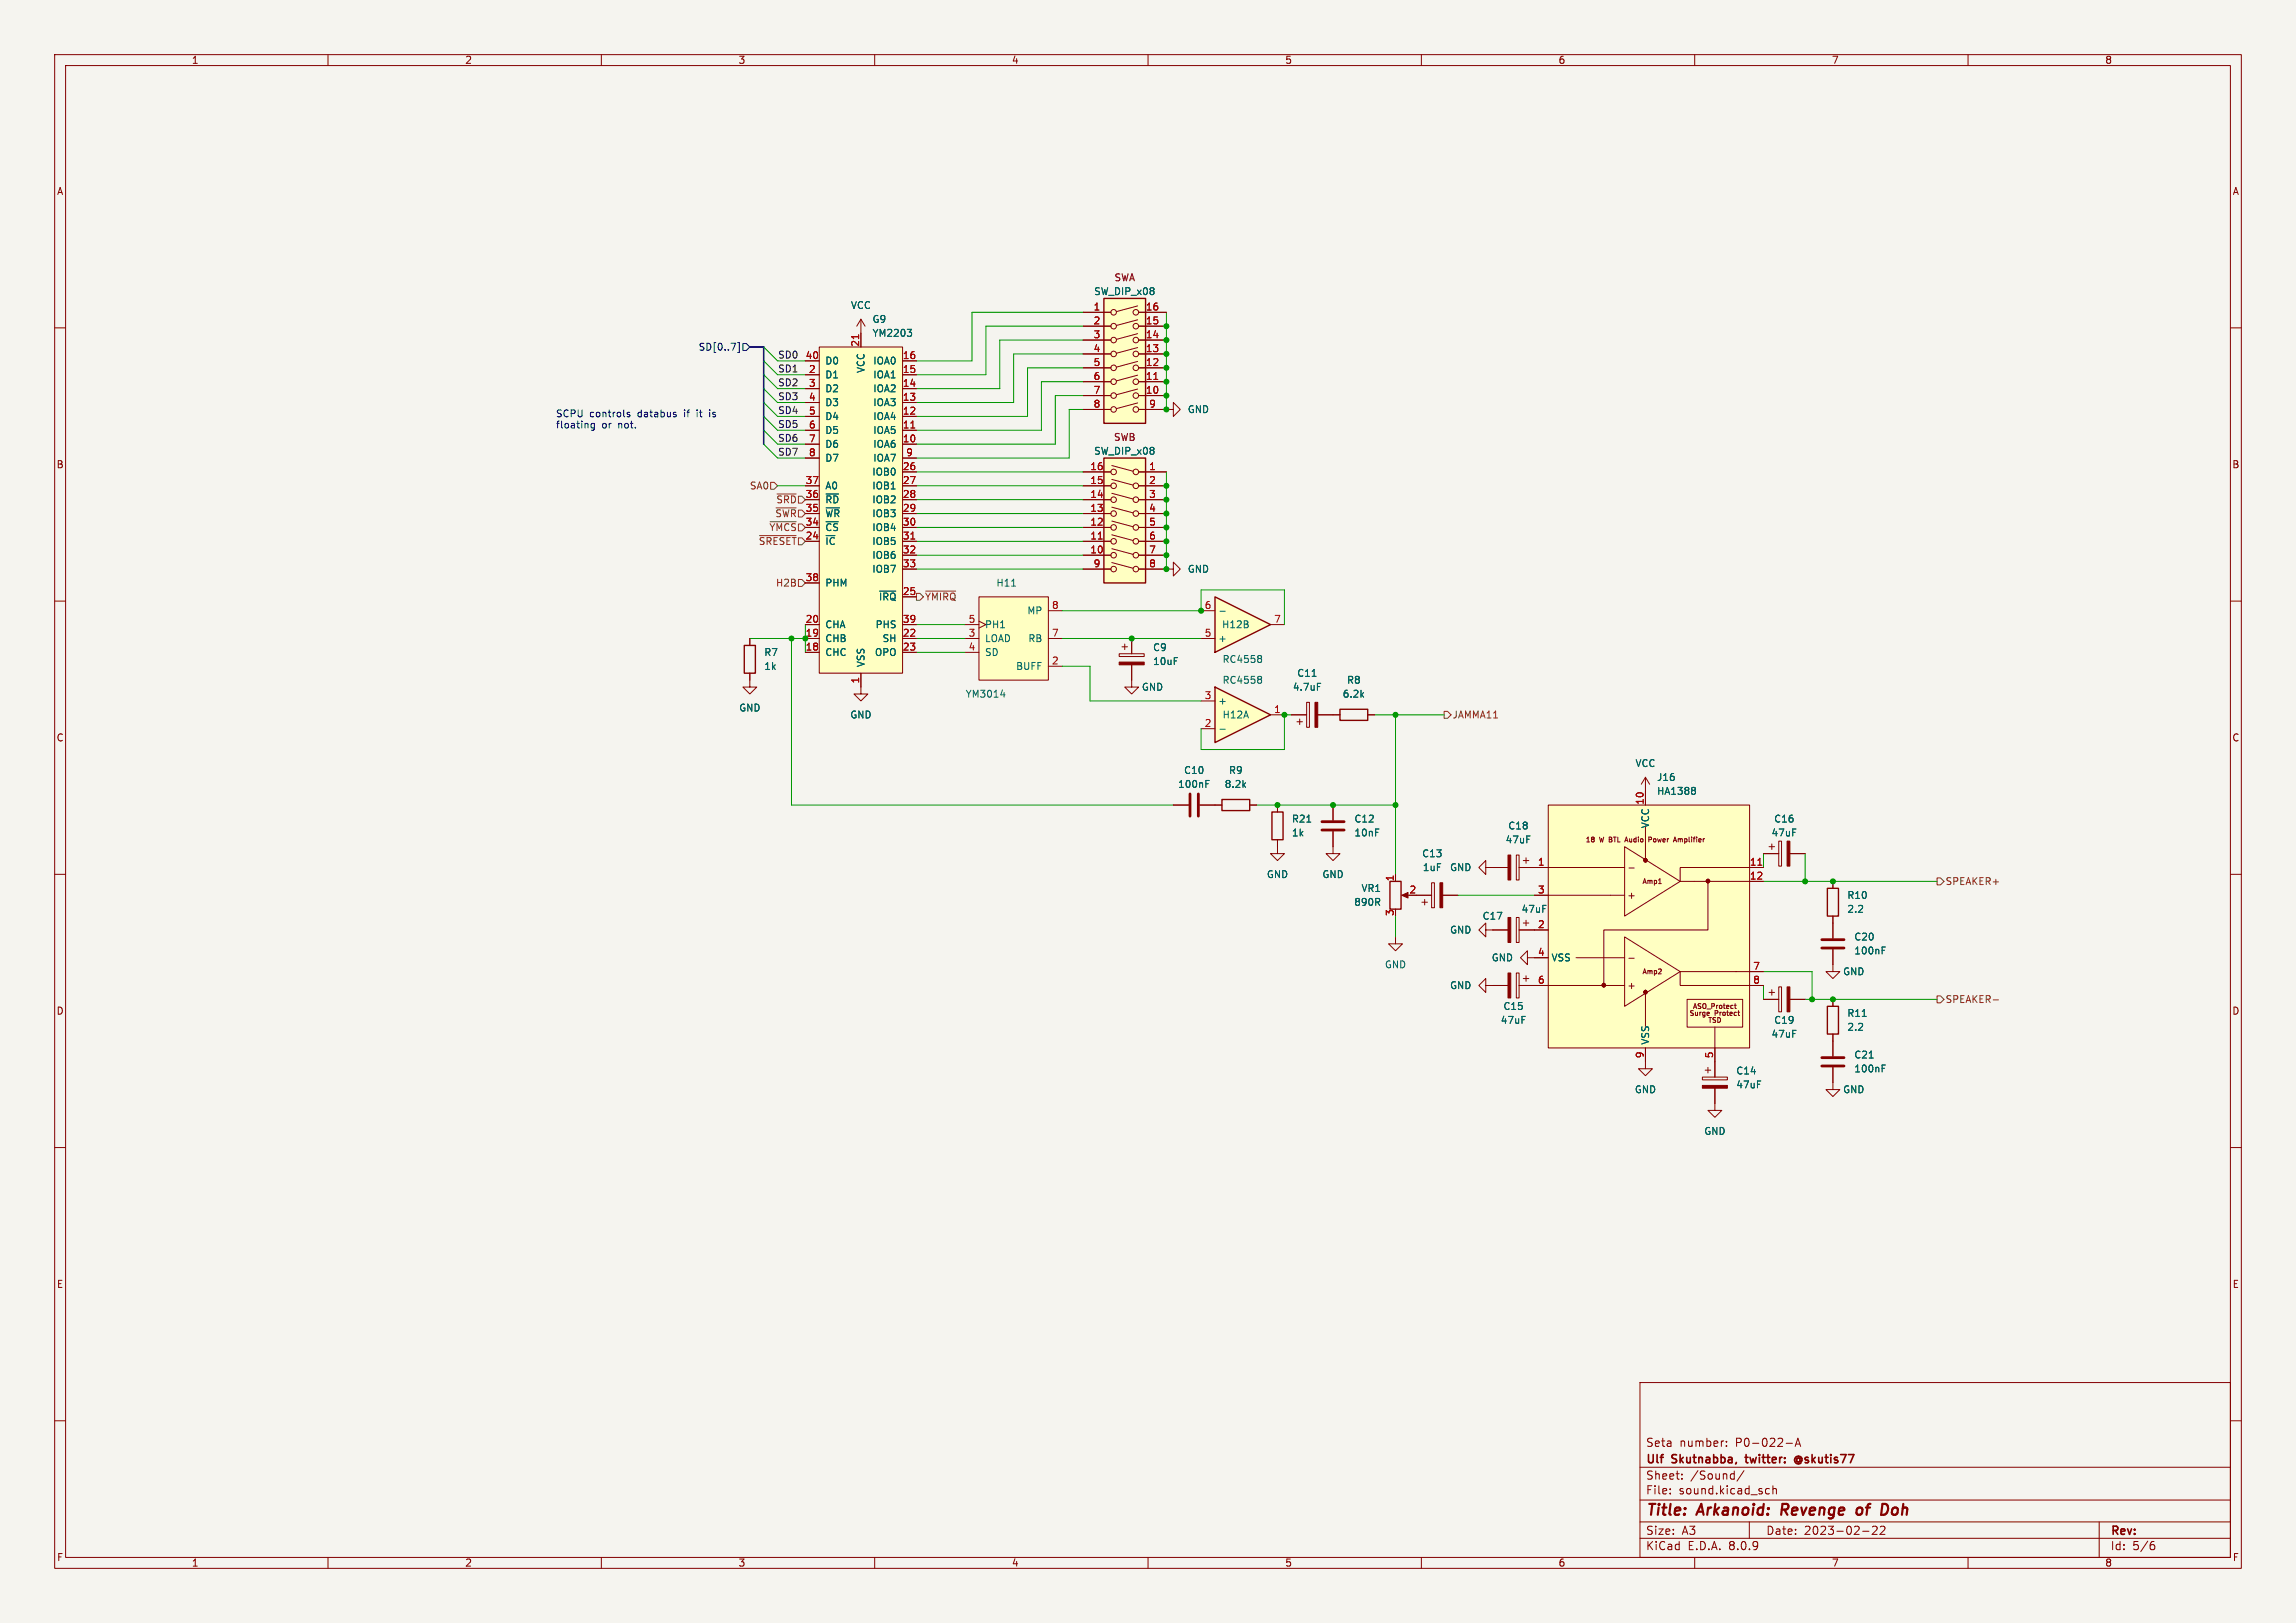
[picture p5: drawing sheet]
<svg xmlns="http://www.w3.org/2000/svg" width="420mm" height="297mm" viewBox="0 0 420 297" stroke-linecap="round" stroke-linejoin="round" font-family="sans-serif">
<defs><g id="words">
<g font-size="4.2" fill="#840000">
<text x="299.7" y="158.6">.</text>
<text x="292.1" y="181.5">.</text>
<text x="299.7" y="182.7">.</text>
</g>
<g font-size="2.8" fill="#840000">
<text x="301" y="277.9">Title:</text>
<text x="310.6" y="277.9">Arkanoid:</text>
<text x="326.7" y="277.9">Revenge</text>
<text x="341.3" y="277.9">of</text>
<text x="346.6" y="277.9">Doh</text>
</g>
<g font-size="2.1" fill="#840000">
<text x="301" y="268.2">Ulf</text>
<text x="301" y="265">Seta</text>
<text x="305.9" y="268.2">Skutnabba,</text>
<text x="307.2" y="265">number:</text>
<text x="317.5" y="265">P0-022-A</text>
<text x="320" y="268.2">twitter:</text>
<text x="329.6" y="268.2">@skutis77</text>
<text x="301" y="273.7">File:</text>
<text x="301" y="271">Sheet:</text>
<text x="307.1" y="273.7">sound.kicad_sch</text>
<text x="309.2" y="271">/Sound/</text>
<text x="301" y="281.1">Size:</text>
<text x="307.6" y="281.1">A3</text>
<text x="323" y="281.1">Date:</text>
<text x="330" y="281.1">2023-02-22</text>
<text x="386" y="281.3">Rev:</text>
<text x="301" y="283.9">KiCad</text>
<text x="308.7" y="283.9">E.D.A.</text>
<text x="316.3" y="283.9">8.0.9</text>
<text x="386" y="283.9">Id:</text>
<text x="390.1" y="283.9">5/6</text>
</g>
<g font-size="1.8" fill="#840000">
<text x="35" y="11.9">1</text>
<text x="85" y="11.9">2</text>
<text x="135" y="11.9">3</text>
<text x="185" y="11.9">4</text>
<text x="235" y="11.9">5</text>
<text x="285" y="11.9">6</text>
<text x="335" y="11.9">7</text>
<text x="385" y="11.9">8</text>
<text x="10.3" y="35.9">A</text>
<text x="408.3" y="35.9">A</text>
<text x="10.3" y="85.9">B</text>
<text x="408.2" y="85.9">B</text>
<text x="10.3" y="135.9">C</text>
<text x="408.2" y="135.9">C</text>
<text x="297.6" y="164.7">+</text>
<text x="10.3" y="185.9">D</text>
<text x="297.6" y="181.2">+</text>
<text x="408.2" y="185.9">D</text>
<text x="10.3" y="235.9">E</text>
<text x="408.3" y="235.9">E</text>
<text x="10.3" y="285.9">F</text>
<text x="35" y="286.9">1</text>
<text x="85" y="286.9">2</text>
<text x="135" y="286.9">3</text>
<text x="185" y="286.9">4</text>
<text x="235" y="286.9">5</text>
<text x="285" y="286.9">6</text>
<text x="335" y="286.9">7</text>
<text x="385" y="286.9">8</text>
<text x="408.3" y="285.9">F</text>
</g>
<g font-size="1.8" fill="#840084">
<text x="203.8" y="51.7">SWA</text>
<text x="203.7" y="80.9">SWB</text>
</g>
<g font-size="1.8" fill="#006464">
<text x="155.6" y="56.7">VCC</text>
<text x="159.5" y="59.3">G9</text>
<text x="200" y="54.2">SW_DIP_x08</text>
<text x="159.5" y="61.8">YM2203</text>
<text x="150.9" y="69.4">D1</text>
<text x="150.9" y="72">D2</text>
<text x="150.9" y="66.9">D0</text>
<text x="158.3" y="68.3" transform="rotate(-90 158.3 68.3)">VCC</text>
<text x="159.6" y="72">IOA2</text>
<text x="159.6" y="69.4">IOA1</text>
<text x="159.6" y="66.9">IOA0</text>
<text x="150.9" y="74.5">D3</text>
<text x="150.9" y="77.1">D4</text>
<text x="159.6" y="77.1">IOA4</text>
<text x="159.6" y="74.5">IOA3</text>
<text x="217.2" y="75.8">GND</text>
<text x="150.9" y="79.6">D5</text>
<text x="150.9" y="82.1">D6</text>
<text x="159.6" y="82.1">IOA6</text>
<text x="159.6" y="79.6">IOA5</text>
<text x="200" y="83.4">SW_DIP_x08</text>
<text x="150.9" y="89.8">A0</text>
<text x="150.9" y="84.7">D7</text>
<text x="159.5" y="87.2">IOB0</text>
<text x="159.5" y="89.8">IOB1</text>
<text x="159.6" y="84.7">IOA7</text>
<text x="150.9" y="94.8">~{WR}</text>
<text x="150.9" y="92.3">~{RD}</text>
<text x="159.5" y="92.3">IOB2</text>
<text x="159.5" y="94.8">IOB3</text>
<text x="150.9" y="99.9">~{IC}</text>
<text x="150.9" y="97.4">~{CS}</text>
<text x="159.5" y="97.4">IOB4</text>
<text x="159.5" y="99.9">IOB5</text>
<text x="150.9" y="107.5">PHM</text>
<text x="159.5" y="102.5">IOB6</text>
<text x="159.5" y="105">IOB7</text>
<text x="182.2" y="107.5">H11</text>
<text x="217.2" y="105">GND</text>
<text x="160.7" y="110.1">~{IRQ}</text>
<text x="187.8" y="112.6">MP</text>
<text x="150.9" y="117.7">CHB</text>
<text x="150.9" y="115.2">CHA</text>
<text x="160.1" y="115.2">PHS</text>
<text x="161.3" y="117.7">SH</text>
<text x="180.1" y="117.7">LOAD</text>
<text x="180.1" y="115.2">PH1</text>
<text x="188" y="117.7">RB</text>
<text x="210.8" y="119.4">C9</text>
<text x="222.8" y="117.7">+</text>
<text x="223.4" y="115.2">H12B</text>
<text x="139.7" y="120.2">R7</text>
<text x="139.7" y="122.8">1k</text>
<text x="150.9" y="120.2">CHC</text>
<text x="158.3" y="122.2" transform="rotate(-90 158.3 122.2)">VSS</text>
<text x="159.9" y="120.2">OPO</text>
<text x="180.1" y="120.2">SD</text>
<text x="185.8" y="122.8">BUFF</text>
<text x="210.8" y="121.9">10uF</text>
<text x="223.5" y="125.3">RC4558</text>
<text x="223.5" y="121.5">RC4558</text>
<text x="237.2" y="124.1">C11</text>
<text x="246.3" y="125.3">R8</text>
<text x="135.1" y="130.4">GND</text>
<text x="155.4" y="131.7">GND</text>
<text x="176.5" y="127.9">YM3014</text>
<text x="208.8" y="126.6">GND</text>
<text x="222.8" y="129.1">+</text>
<text x="223.5" y="131.7">H12A</text>
<text x="236.4" y="126.6">4.7uF</text>
<text x="245.5" y="127.9">6.2k</text>
<text x="216.5" y="141.8">C10</text>
<text x="224.7" y="141.8">R9</text>
<text x="299.1" y="140.6">VCC</text>
<text x="303" y="143.1">J16</text>
<text x="215.4" y="144.4">100nF</text>
<text x="223.9" y="144.4">8.2k</text>
<text x="303" y="145.6">HA1388</text>
<text x="236.2" y="150.7">R21</text>
<text x="236.2" y="153.3">1k</text>
<text x="247.7" y="150.7">C12</text>
<text x="247.7" y="153.3">10nF</text>
<text x="275.3" y="154.5">47uF</text>
<text x="275.8" y="152">C18</text>
<text x="301.9" y="151.7" transform="rotate(-90 301.9 151.7)">VCC</text>
<text x="324" y="153.3">47uF</text>
<text x="324.4" y="150.7">C16</text>
<text x="231.6" y="160.9">GND</text>
<text x="241.8" y="160.9">GND</text>
<text x="260.1" y="157.1">C13</text>
<text x="260.2" y="159.6">1uF</text>
<text x="265.2" y="159.6">GND</text>
<text x="247.6" y="166">890R</text>
<text x="248.9" y="163.4">VR1</text>
<text x="278.2" y="167.2">47uF</text>
<text x="337.8" y="164.7">R10</text>
<text x="337.8" y="167.2">2.2</text>
<text x="265.2" y="171">GND</text>
<text x="271.1" y="168.5">C17</text>
<text x="339.1" y="172.3">C20</text>
<text x="253.2" y="177.4">GND</text>
<text x="272.8" y="176.1">GND</text>
<text x="283.7" y="176.1">VSS</text>
<text x="337.1" y="178.7">GND</text>
<text x="339.1" y="174.9">100nF</text>
<text x="265.2" y="181.2">GND</text>
<text x="274.9" y="185">C15</text>
<text x="274.4" y="187.6">47uF</text>
<text x="301.9" y="191.3" transform="rotate(-90 301.9 191.3)">VSS</text>
<text x="324" y="190.1">47uF</text>
<text x="324.4" y="187.6">C19</text>
<text x="337.8" y="186.3">R11</text>
<text x="337.8" y="188.8">2.2</text>
<text x="317.5" y="196.8">C14</text>
<text x="339.1" y="196.4">100nF</text>
<text x="339.1" y="193.9">C21</text>
<text x="299" y="200.3">GND</text>
<text x="317.5" y="199.4">47uF</text>
<text x="337.1" y="200.3">GND</text>
<text x="311.7" y="207.9">GND</text>
</g>
<g font-size="1.8" fill="#a90000">
<text x="200" y="56.9">1</text>
<text x="200" y="59.4">2</text>
<text x="209.5" y="59.4">15</text>
<text x="209.5" y="56.9">16</text>
<text x="147.3" y="65.8">40</text>
<text x="157.2" y="63.5" transform="rotate(-90 157.2 63.5)">21</text>
<text x="165.1" y="65.8">16</text>
<text x="200" y="62">3</text>
<text x="200" y="64.5">4</text>
<text x="209.5" y="64.5">13</text>
<text x="209.5" y="62">14</text>
<text x="147.9" y="68.3">2</text>
<text x="147.9" y="70.9">3</text>
<text x="165.1" y="70.9">14</text>
<text x="165.1" y="68.3">15</text>
<text x="200" y="67.1">5</text>
<text x="200" y="69.6">6</text>
<text x="209.5" y="69.6">11</text>
<text x="209.5" y="67.1">12</text>
<text x="147.9" y="73.4">4</text>
<text x="147.9" y="75.9">5</text>
<text x="165.1" y="75.9">12</text>
<text x="165.1" y="73.4">13</text>
<text x="200" y="72.1">7</text>
<text x="200" y="74.7">8</text>
<text x="209.5" y="72.1">10</text>
<text x="210.1" y="74.7">9</text>
<text x="147.9" y="78.5">6</text>
<text x="147.9" y="81">7</text>
<text x="147.9" y="83.6">8</text>
<text x="165.1" y="81">10</text>
<text x="165.1" y="78.5">11</text>
<text x="165.7" y="83.6">9</text>
<text x="147.3" y="88.6">37</text>
<text x="165.1" y="86.1">26</text>
<text x="165.1" y="88.6">27</text>
<text x="199.3" y="88.6">15</text>
<text x="199.3" y="86.1">16</text>
<text x="210.1" y="86.1">1</text>
<text x="210.1" y="88.6">2</text>
<text x="147.3" y="93.7">35</text>
<text x="147.3" y="91.2">36</text>
<text x="165.1" y="91.2">28</text>
<text x="165.1" y="93.7">29</text>
<text x="199.3" y="93.7">13</text>
<text x="199.3" y="91.2">14</text>
<text x="210.1" y="91.2">3</text>
<text x="210.1" y="93.7">4</text>
<text x="147.3" y="98.8">24</text>
<text x="147.3" y="96.3">34</text>
<text x="165.1" y="96.3">30</text>
<text x="165.1" y="98.8">31</text>
<text x="165.1" y="101.3">32</text>
<text x="199.3" y="101.3">10</text>
<text x="199.3" y="98.8">11</text>
<text x="199.3" y="96.3">12</text>
<text x="210.1" y="96.3">5</text>
<text x="210.1" y="98.8">6</text>
<text x="210.1" y="101.3">7</text>
<text x="147.3" y="106.4">38</text>
<text x="165.1" y="103.9">33</text>
<text x="200" y="103.9">9</text>
<text x="210.1" y="103.9">8</text>
<text x="165.1" y="109">25</text>
<text x="192.3" y="111.5">8</text>
<text x="220.3" y="111.5">6</text>
<text x="147.3" y="119.1">18</text>
<text x="147.3" y="116.6">19</text>
<text x="147.3" y="114">20</text>
<text x="165.1" y="116.6">22</text>
<text x="165.1" y="119.1">23</text>
<text x="165.1" y="114">39</text>
<text x="177.1" y="116.6">3</text>
<text x="177.1" y="119.1">4</text>
<text x="177.1" y="114">5</text>
<text x="192.3" y="116.6">7</text>
<text x="220.3" y="116.6">5</text>
<text x="233" y="114">7</text>
<text x="157.2" y="125.2" transform="rotate(-90 157.2 125.2)">1</text>
<text x="192.3" y="121.7">2</text>
<text x="220.3" y="128">3</text>
<text x="233" y="130.6">1</text>
<text x="220.3" y="133.1">2</text>
<text x="300.7" y="147.4" transform="rotate(-90 300.7 147.4)">10</text>
<text x="255" y="161.4" transform="rotate(-90 255 161.4)">1</text>
<text x="281.2" y="158.5">1</text>
<text x="320" y="158.5">11</text>
<text x="320" y="161">12</text>
<text x="255" y="167.7" transform="rotate(-90 255 167.7)">3</text>
<text x="257.7" y="163.6">2</text>
<text x="281.2" y="163.6">3</text>
<text x="281.2" y="169.9">2</text>
<text x="281.2" y="175">4</text>
<text x="320.6" y="177.5">7</text>
<text x="281.2" y="180.1">6</text>
<text x="320.6" y="180.1">8</text>
<text x="300.7" y="193.7" transform="rotate(-90 300.7 193.7)">9</text>
<text x="313.4" y="193.7" transform="rotate(-90 313.4 193.7)">5</text>
</g>
<text font-size="1.8" fill="#000084" x="127.7" y="64.4">SD[0..7]</text>
<g font-size="1.8" fill="#0f0f0f">
<text x="142.2" y="65.7">SD0</text>
<text x="142.2" y="68.2">SD1</text>
<text x="142.2" y="70.8">SD2</text>
<text x="142.2" y="73.3">SD3</text>
<text x="142.2" y="75.9">SD4</text>
<text x="142.2" y="80.9">SD6</text>
<text x="142.2" y="78.4">SD5</text>
<text x="142.2" y="83.5">SD7</text>
</g>
<g font-size="1.8" fill="#0000c2">
<text x="101.6" y="76.4">SCPU</text>
<text x="107.9" y="76.4">controls</text>
<text x="116.8" y="76.4">databus</text>
<text x="125.4" y="76.4">if</text>
<text x="127.9" y="76.4">it</text>
<text x="130.4" y="76.4">is</text>
<text x="101.6" y="78.5">floating</text>
<text x="110.1" y="78.5">or</text>
<text x="113.2" y="78.5">not.</text>
</g>
<g font-size="1.8" fill="#725600">
<text x="137.1" y="89.8">SA0</text>
<text x="141.7" y="94.8">~{SWR}</text>
<text x="141.9" y="92.3">~{SRD}</text>
<text x="138.7" y="99.9">~{SRESET}</text>
<text x="140.6" y="97.4">~{YMCS}</text>
<text x="141.8" y="107.5">H2B</text>
<text x="169.1" y="110.1">~{YMIRQ}</text>
<text x="265.6" y="131.7">JAMMA11</text>
<text x="355.8" y="162.2">SPEAKER+</text>
<text x="355.8" y="183.7">SPEAKER-</text>
</g>
<g font-size="1.2" fill="#840000">
<text x="290" y="154.3">18</text>
<text x="292.5" y="154.3">W BTL Audio</text>
<text x="301.9" y="154.3">Power</text>
<text x="306.7" y="154.3">Amplifier</text>
<text x="300.4" y="161.9">Amp1</text>
<text x="300.4" y="178.4">Amp2</text>
<text x="309.6" y="184.8">ASO_Protect</text>
<text x="309" y="186">Surge</text>
<text x="312.4" y="187.3">TSD</text>
<text x="313.6" y="186">Protect</text>
</g>
</g></defs>
<path d="M0 0h420v297h-420z" fill="#f5f4ef" stroke="#f5f4ef" stroke-width=".18"/>
<g fill="none" stroke="#840000" stroke-width=".18">
<path d="M10 10h400v277h-400zM12 12h396v273h-396zM60 10v2M110 10v2M160 10v2M210 10v2M260 10v2M310 10v2M360 10v2M10 60h2M408 60h2M10 110h2"/>
<path d="M408 110h2M236.2 130.8h2.8M237.2 132.1h1.1M237.7 131.6v1M239 128.5h.5v4.6h-.5zM241 130.8h2.8M10 160h2M214.6 147.3h2.8M219.5 147.3h4M228.6 147.3h1.3M408 160h2M271.8 170.2v-1.3l-1.3 1.3 1.3 1.3v-1.3h4"/>
<path d="M277.4 167.9h.5v4.6h-.5zM277.4 178.1h.5v4.5h-.5zM277.9 170.2h2.8M278.6 168.9h1.1M278.6 179.1h1.1M279.1 168.4v1M279.1 178.6v1M279.4 175.3v-1.3l-1.3 1.3 1.3 1.2v-1.2h1.3M271.8 180.3v-1.2l-1.3 1.2 1.3 1.3v-1.3h4M277.9 180.3h2.8M10 210h2M408 210h2"/>
<path d="M300 253h108v32h-108zM10 260h2M300 278.5h108M300 274.5h108M300 268.5h108M305.5 273.2v.2M305.5 272.5v.1M307.7 270.5v.2M307.7 269.8v.1M315.8 264.5v.2M315.8 263.8v.1M317.1 269.7l.1 .1"/>
<path d="M317.2 269.2v1.5M317.2 270.6l-.1 .1M319 269.1l-1.3 1.9M320 278.5v3M323.1 273.3h.6M323.1 272.5h.6M324.3 272.5l.2-.1 .4 .1v.9M324.3 271.9v1.5M326.7 264.1h1.2M328.4 264.7l.5-1.5 .5 1.5M328.5 264.3h.7M342.5 279.4l.6-.1 .2 .1 .1 .3-1 1.1h1"/>
<path d="M343.9 279.4l.6-.1 .2 .1 .1 .3-.9 1.1h.9M384 278.5v6.5M408 260h2M60 285v2M110 285v2M160 285v2M210 285v2M260 285v2M300 281.5h108M310 285v2M340.7 280.2h1.2M360 285v2"/>
<path d="M393.6 282.7h.4l.2 .2-.1 .5-.5 .2M394 282.1l-.4 .1"/>
</g>
<path d="M326.1 275.2l-.3 2M340.6 276.1a.57 .57 0 0 0-1 .2v.7a.57 .57 0 0 0 1-.2M345.3 275.5a1.38 1.38 0 0 1-.1 1.2" fill="none" stroke="#840000" stroke-width=".4"/>
<path d="M319.2 266.7h.6M329.2 266.9a.36 .36 0 0 0-.5 0 .36 .36 0 0 0 0 .5 .36 .36 0 0 0 .5 .1M329.3 266.5a.71 .71 0 0 0-1 .7 .71 .71 0 0 0 1 .6" fill="none" stroke="#840000" stroke-width=".3"/>
<g fill="#840000" stroke="#840000" stroke-width=".18">
<path d="M240.5 128.5h.5v4.6h-.5z"/>
<path d="M275.8 167.9h.6v4.6h-.6z"/>
<path d="M275.8 178.1h.6v4.5h-.6z"/>
</g>
<path d="M240 123.8h.7M241 125h.6M220.6 143.4h.4M220.6 142.8h.6" fill="none" stroke="#006464" stroke-width=".18"/>
<path d="M217.7 145.3v4.1M219.2 145.3v4.1" fill="none" stroke="#840000" stroke-width=".51"/>
<path d="M223.5 146.3h5.1v2h-5.1z" fill="none" stroke="#840000" stroke-width=".25"/>
<path d="M222.2 125.7l10.2 5.1-10.2 5.1z" fill="#ffffc2"/>
<path d="M222.2 125.7l10.2 5.1-10.2 5.1zM245.1 129.8h5.1v2h-5.1zM232.7 148.6h2v5.1h-2zM254.3 161.3h2v5.1h-2z" fill="none" stroke="#840000" stroke-width=".25"/>
<g fill="none" stroke="#840000" stroke-width=".18">
<path d="M219.7 133.4h2.5M219.7 128.3h2.5M232.4 130.8h2.5M243.8 130.8h1.3M250.2 130.8h1.3M233.7 153.7v2.5h1.2l-1.2 1.3-1.3-1.3h1.3M233.7 147.3v1.3M243.8 152.1v4.1h1.3l-1.3 1.3-1.2-1.3h1.2M243.8 147.3v2.8M271.8 158.8v-1.3l-1.3 1.3 1.3 1.2v-1.2h1.2M255.3 171.5v1.2h1.2l-1.2 1.3-1.3-1.3h1.3M255.3 160v1.3"/>
<path d="M256.8 163.8h1M322.6 182.9h2.8M323.6 181.6h1M324.1 181.1v1M325.4 180.6h.5v4.6h-.5zM327.4 182.9h2.8"/>
</g>
<path d="M223.2 133.4h.9M230.5 123.8l.3 .2-.3 .3 .3 .3v.2l-.3 .2M239.1 150.4h.7" fill="none" stroke="#006464" stroke-width=".18"/>
<path d="M241.8 151.9h4.1M241.8 150.4h4.1" fill="none" stroke="#840000" stroke-width=".51"/>
<g fill="#840000" stroke="#840000" stroke-width=".18">
<path d="M326.9 180.6h.5v4.6h-.5z"/>
<path d="M256.4 163.8l1.2-.5v1z"/>
</g>
<path d="M179.1 109.2h12.7v15.3h-12.7z" fill="#ffffc2"/>
<g fill="none" stroke="#840000" stroke-width=".18">
<path d="M137.2 116.8v1.3M176.5 116.8h2.6M176.5 119.4h2.6M176.5 114.3h2.6M179.1 109.2h12.7v15.3h-12.7zM179.1 113.7l1.2 .6-1.2 .6M191.8 116.8h2.5M191.8 111.8h2.5M137.2 123.2v2.5h1.2l-1.2 1.3-1.3-1.3h1.3M157.5 125.7v1.3h1.2l-1.2 1.3-1.3-1.3h1.3M191.8 121.9h2.5M273 158.8h2.8"/>
<path d="M277.4 156.5h.5v4.5h-.5zM277.9 158.8h2.8M278.6 157.5h1.1M279.1 157v1M259.1 163.8h2.8M260.1 165.1h1M260.6 164.6v1M261.9 161.5h.5v4.6h-.5zM263.9 163.8h2.8"/>
</g>
<path d="M185.1 107.3h.7M183.1 127.2h.7" fill="none" stroke="#006464" stroke-width=".18"/>
<g fill="#840000" stroke="#840000" stroke-width=".18">
<path d="M263.4 161.5h.5v4.6h-.5z"/>
<path d="M275.8 156.5h.6v4.5h-.6z"/>
</g>
<path d="M136.1 118.1h2.1v5.1h-2.1z" fill="none" stroke="#840000" stroke-width=".25"/>
<path d="M201.9 54.6h7.6v22.9h-7.6z" fill="#ffffc2"/>
<g fill="none" stroke="#840000" stroke-width=".18">
<path d="M198.1 57.2h5.1M198.1 59.7h5.1M208.1 58.5l-3.9 1.1M208.1 56l-3.9 1M208.3 57.2h5.1M208.3 59.7h5.1M198.1 72.4h5.1M198.1 69.9h5.1M198.1 67.3h5.1M198.1 64.8h5.1M198.1 62.2h5.1M198.1 74.9h5.1"/>
<path d="M208.1 73.7l-3.9 1.1M208.1 71.2l-3.9 1M208.1 68.7l-3.9 1M208.1 66.1l-3.9 1.1M208.1 63.6l-3.9 1M208.1 61.1l-3.9 1M208.3 72.4h5.1M208.3 69.9h5.1M208.3 67.3h5.1M208.3 64.8h5.1M208.3 62.2h5.1M208.3 74.9h5.1"/>
<circle cx="203.7" cy="59.7" r=".51"/>
<circle cx="203.7" cy="57.2" r=".51"/>
<circle cx="207.8" cy="59.7" r=".51"/>
<circle cx="207.8" cy="57.2" r=".51"/>
<circle cx="203.7" cy="69.9" r=".51"/>
<circle cx="203.7" cy="74.9" r=".51"/>
<circle cx="203.7" cy="72.4" r=".51"/>
<circle cx="203.7" cy="64.8" r=".51"/>
<circle cx="203.7" cy="67.3" r=".51"/>
<circle cx="203.7" cy="62.2" r=".51"/>
<circle cx="207.8" cy="62.2" r=".51"/>
<circle cx="207.8" cy="69.9" r=".51"/>
<circle cx="207.8" cy="67.3" r=".51"/>
<circle cx="207.8" cy="74.9" r=".51"/>
<circle cx="207.8" cy="72.4" r=".51"/>
<circle cx="207.8" cy="64.8" r=".51"/>
</g>
<path d="M201.9 54.6h7.6v22.9h-7.6z" fill="none" stroke="#840000" stroke-width=".25"/>
<path d="M211.1 69.4h.7" fill="none" stroke="#a90000" stroke-width=".18"/>
<path d="M149.9 63.5h15.2v59.7h-15.2z" fill="#ffffc2"/>
<g fill="none" stroke="#840000" stroke-width=".18">
<path d="M157.5 58.4v5.1M157.5 58.4l-.8 1.3M157.5 58.4l.7 1.3M147.3 78.7h2.6M147.3 76.2h2.6M147.3 73.7h2.6M147.3 71.1h2.6M147.3 68.6h2.6M147.3 66h2.6M149.9 63.5h15.2v59.7h-15.2zM165.1 78.7h2.5M165.1 76.2h2.5"/>
<path d="M165.1 73.7h2.5M165.1 71.1h2.5M165.1 68.6h2.5M165.1 66h2.5M147.3 81.3h2.6M147.3 99.1h2.6M147.3 88.9h2.6M147.3 91.4h2.6M147.3 94h2.6M147.3 96.5h2.6M147.3 83.8h2.6M165.1 81.3h2.5"/>
<path d="M165.1 99.1h2.5M165.1 86.4h2.5M165.1 88.9h2.5M165.1 91.4h2.5M165.1 94h2.5M165.1 96.5h2.5M165.1 83.8h2.5M147.3 119.4h2.6M147.3 116.8h2.6M147.3 114.3h2.6M147.3 106.7h2.6M165.1 119.4h2.5"/>
<path d="M165.1 116.8h2.5M165.1 114.3h2.5M165.1 109.2h2.5M165.1 101.6h2.5M165.1 104.1h2.5M157.5 123.2v2.5"/>
</g>
<path d="M157.1 61.3v.7M166.6 78.3h.7M166.6 98.6h.7" fill="none" stroke="#a90000" stroke-width=".18"/>
<path d="M166 60.3h.7l-.4 .5M166.6 60.8l.1 .2-.1 .5M160.9 108.2h3" fill="none" stroke="#006464" stroke-width=".18"/>
<path d="M222.2 109.2l10.2 5.1-10.2 5.1z" fill="#ffffc2"/>
<path d="M222.2 109.2l10.2 5.1-10.2 5.1z" fill="none" stroke="#840000" stroke-width=".25"/>
<path d="M219.7 116.8h2.5M219.7 111.8h2.5M232.4 114.3h2.5M301 142.2l-.8 1.3M301 142.2v2.6M301 142.2l.8 1.3M322.6 156.2h2.8M323.6 154.9h1M324.1 154.4v1M325.4 153.9h.5v4.6h-.5zM327.4 156.2h2.8" fill="none" stroke="#840000" stroke-width=".18"/>
<path d="M223.2 111.9h.9M230.5 120l.3 .2-.3 .3 .3 .2v.3l-.3 .2" fill="none" stroke="#006464" stroke-width=".18"/>
<path d="M326.9 153.9h.5v4.6h-.5z" fill="#840000" stroke="#840000" stroke-width=".18"/>
<path d="M201.9 83.8h7.6v22.9h-7.6z" fill="#ffffc2"/>
<g fill="none" stroke="#840000" stroke-width=".18">
<path d="M198.1 86.4h5.1M198.1 99.1h5.1M198.1 96.5h5.1M198.1 94h5.1M198.1 91.4h5.1M198.1 88.9h5.1M203.4 97.9l3.9 1M203.4 95.4l3.9 1M203.4 92.8l3.9 1.1M203.4 90.3l3.9 1M203.4 87.7l3.9 1.1M203.4 85.2l3.9 1"/>
<path d="M208.3 86.4h5.1M208.3 99.1h5.1M208.3 96.5h5.1M208.3 94h5.1M208.3 91.4h5.1M208.3 88.9h5.1M198.1 101.6h5.1M198.1 104.1h5.1M203.4 102.9l3.9 1.1M203.4 100.4l3.9 1M208.3 101.6h5.1M208.3 104.1h5.1"/>
<circle cx="203.7" cy="94" r=".51"/>
<circle cx="203.7" cy="88.9" r=".51"/>
<circle cx="203.7" cy="96.5" r=".51"/>
<circle cx="203.7" cy="91.4" r=".51"/>
<circle cx="203.7" cy="86.4" r=".51"/>
<circle cx="203.7" cy="99.1" r=".51"/>
<circle cx="207.8" cy="99.1" r=".51"/>
<circle cx="207.8" cy="94" r=".51"/>
<circle cx="207.8" cy="91.4" r=".51"/>
<circle cx="207.8" cy="96.5" r=".51"/>
<circle cx="207.8" cy="88.9" r=".51"/>
<circle cx="207.8" cy="86.4" r=".51"/>
<circle cx="203.7" cy="101.6" r=".51"/>
<circle cx="203.7" cy="104.1" r=".51"/>
<circle cx="207.8" cy="101.6" r=".51"/>
<circle cx="207.8" cy="104.1" r=".51"/>
</g>
<path d="M201.9 83.8h7.6v22.9h-7.6z" fill="none" stroke="#840000" stroke-width=".25"/>
<path d="M200.9 98.6h.7" fill="none" stroke="#a90000" stroke-width=".18"/>
<path d="M283.2 147.3h36.8v44.5h-36.8z" fill="#ffffc2"/>
<g fill="none" stroke="#840000" stroke-width=".18">
<path d="M198.1 57.2h5.1M198.1 59.7h5.1M208.3 57.2h5.1M208.3 59.7h5.1M147.3 78.7h2.6M147.3 76.2h2.6M147.3 73.7h2.6M147.3 71.1h2.6M147.3 68.6h2.6M147.3 66h2.6M157.5 61v2.5M165.1 78.7h2.5"/>
<path d="M165.1 76.2h2.5M165.1 73.7h2.5M165.1 71.1h2.5M165.1 68.6h2.5M165.1 66h2.5M198.1 72.4h5.1M198.1 69.9h5.1M198.1 67.3h5.1M198.1 64.8h5.1M198.1 62.2h5.1M198.1 74.9h5.1M208.3 74.9h6.3v-1.2l1.3 1.2-1.3 1.3v-1.3"/>
<path d="M208.3 72.4h5.1M208.3 69.9h5.1M208.3 67.3h5.1M208.3 64.8h5.1M208.3 62.2h5.1M147.3 99.1h2.6M147.3 96.5h2.6M147.3 94h2.6M147.3 91.4h2.6M147.3 88.9h2.6M147.3 81.3h2.6M147.3 83.8h2.6"/>
<path d="M165.1 86.4h2.5M165.1 99.1h2.5M165.1 96.5h2.5M165.1 94h2.5M165.1 91.4h2.5M165.1 88.9h2.5M165.1 81.3h2.5M165.1 83.8h2.5M198.1 86.4h5.1M198.1 99.1h5.1M198.1 96.5h5.1M198.1 94h5.1"/>
<path d="M198.1 91.4h5.1M198.1 88.9h5.1M208.3 86.4h5.1M208.3 99.1h5.1M208.3 96.5h5.1M208.3 94h5.1M208.3 91.4h5.1M208.3 88.9h5.1M137.2 116.8v1.3M147.3 119.4h2.6M147.3 116.8h2.6M147.3 114.3h2.6"/>
<path d="M147.3 106.7h2.6M165.1 101.6h2.5M165.1 104.1h2.5M165.1 119.4h2.5M165.1 116.8h2.5M165.1 114.3h2.5M165.1 109.2h2.5M198.1 101.6h5.1M198.1 104.1h5.1M204.7 119.6h4.6v.5h-4.6zM205.2 118.4h1M205.7 117.9v1"/>
<path d="M207 116.8v2.8M208.3 104.1h6.3v1.3l1.3-1.3-1.3-1.2v1.2M208.3 101.6h5.1M137.2 123.2v1.3M157.5 123.2v2.5M207 121.7v4h1.3l-1.3 1.3-1.3-1.3h1.3M236.2 130.8h2.8M241 130.8h4.1M250.2 130.8h1.3M214.6 147.3h2.8M219.5 147.3h4M228.6 147.3h1.3"/>
<path d="M233.7 147.3v1.3M233.7 153.7v1.2M243.8 147.3v2.8M243.8 152.1v2.8M273 158.8h2.8M277.9 158.8h19.3M283.2 147.3h36.8v44.5h-36.8zM297.2 154.9l10.1 6.4-10.1 6.3zM298 158.8h.9M301 144.8v2.5M301 151.1v6.4M301.6 153.7h.3"/>
<path d="M301.9 153.2h-.3v.9M306.2 153.8h.4M306.4 153.2l-.3 .9M322.6 158.8h-15.3v2.5M322.6 156.2h2.8M327.4 156.2h2.8M255.3 160v1.3M259.1 163.8h2.8M263.9 163.8h2.8M273 170.2h2.8M277.9 170.2h5.3M280.7 175.3h2.5"/>
<path d="M280.7 163.8h16.5M288.3 175.3h8.9M297.2 171.5l10.1 6.3-10.1 6.4zM298 175.4h.9M303.4 161.7h.5M307.3 177.8v2.5h15.3M307.3 177.8h15.3M307.3 161.3h15.3M312.4 161.3v8.9h-19v10.1M317.5 177.8h.1M335.3 173.7v4.1h1.2l-1.2 1.3-1.3-1.3h1.3M335.3 161.3v1.3"/>
<path d="M335.3 167.6v4.1M273 180.3h2.8M277.9 180.3h19.3M301 191.8v3.8h1.3l-1.3 1.3-1.3-1.3h1.3M301 181.6v6.4M308.6 182.9h10.2v5.1h-10.2zM311.4 197.1h4.6v.5h-4.6zM311.9 195.8h1M312.4 195.3v1M313.7 199.1v4.1h1.3l-1.3 1.3-1.3-1.3h1.3M313.7 188v9.1M317.3 184h.3"/>
<path d="M317.4 183.7v.7l.2 .2M317.9 185.2h.3M318 184.9v.8l.2 .1M322.6 182.9h2.8M327.4 182.9h2.8M335.3 195.3v4.1h1.2l-1.2 1.3-1.3-1.3h1.3M335.3 182.9v1.3M335.3 189.2v4.1"/>
</g>
<path d="M312.4 161.1l.2 .1-.2 .2M312.4 161.1l-.1 .1 .1 .2M312.4 161.1v.3" fill="none" stroke="#840000" stroke-width=".6"/>
<path d="M157.1 61.3v.7M166.6 78.3h.7M211.1 69.4h.7M166.6 98.6h.7M200.9 98.6h.7M321.6 158.3h.7" fill="none" stroke="#a90000" stroke-width=".18"/>
<g fill="none" stroke="#006464" stroke-width=".18">
<path d="M166 60.3h.7l-.4 .5M166.6 60.8l.1 .2-.1 .5M160.9 108.2h3M240 123.8h.7M241 125h.6M220.6 143.4h.4M220.6 142.8h.6M239.1 150.4h.7M309.9 144.1l.2 .2-.2 .3 .2 .3v.2l-.2 .3M344.3 173.9h.4M344.3 173.3h.6M340.7 186h.7"/>
<path d="M341.9 193.6h.7M344.3 195.5h.4M344.3 194.9h.6"/>
</g>
<g fill="#840000" stroke="#840000" stroke-width=".18">
<path d="M311.4 198.6h4.6v.5h-4.6z"/>
<path d="M204.7 121.2h4.6v.5h-4.6z"/>
</g>
<path d="M333.2 173.5h4.1M333.2 172h4.1M333.2 195.1h4.1M333.2 193.5h4.1" fill="none" stroke="#840000" stroke-width=".51"/>
<path d="M334.3 162.6h2v5h-2zM334.3 184.2h2v5h-2z" fill="none" stroke="#840000" stroke-width=".25"/>
<path d="M134.9 62.7h.3v1.8h-.3M135.9 62.9h.6l.7 .6-.7 .6h-.6z" fill="none" stroke="#000084" stroke-width=".18"/>
<path d="M138.9 98h6.7M140.9 95.5h4.7M141 88.3h.6l.6 .6-.6 .6h-.6zM142 92.9h3.6M142.1 90.4h3.5M146 106h.7l.6 .7-.6 .6h-.7zM167.6 108.6h.7l.6 .6-.6 .7h-.7zM169.3 108.2h5.5M264.2 130.2h.6l.6 .6-.6 .6h-.6zM354.3 160.7h.7l.6 .6-.6 .6h-.7zM354.3 182.2h.7l.6 .7-.6 .6h-.7zM364.6 183h1" fill="none" stroke="#725600" stroke-width=".18"/>
<path d="M108.7 77.5v1l-.2 .2h-.3M108.7 77.5h-.3l-.3 .2 .1 .6h.5M115.2 75.5l-.3-.1-.2 .2 .1 .2 .4 .1v.3h-.5M123.5 75.9l.2 .1-.2 .3M123.5 75.4l.2 .1M129.8 75v.1M129.8 75.4v.9" fill="none" stroke="#0000c2" stroke-width=".18"/>
<path d="M137.2 63.5h2.5v17.8" fill="none" stroke="#000084" stroke-width=".3"/>
<g fill="none" stroke="#009600" stroke-width=".18">
<path d="M198.1 59.7h-17.8v8.9h-12.7M198.1 57.2h-20.3v8.8h-10.2M213.4 57.2v17.7M139.7 78.7l2.5 2.6h5.1M139.7 73.7l2.5 2.5h5.1M139.7 66l2.5 2.6h5.1M139.7 63.5l2.5 2.5h5.1M139.7 76.2l2.5 2.5h5.1M139.7 71.1l2.5 2.6h5.1M139.7 68.6l2.5 2.5h5.1M198.1 72.4h-5.1v8.9h-25.4M198.1 74.9h-2.5v8.9h-28"/>
<path d="M198.1 67.3h-10.1v8.9h-20.4M198.1 69.9h-7.6v8.8h-22.9M198.1 64.8h-12.7v8.9h-17.8M198.1 62.2h-15.2v8.9h-15.3M139.7 81.3l2.5 2.5h5.1M142.2 88.9h5.1M167.6 94h30.5M167.6 96.5h30.5M167.6 99.1h30.5M167.6 86.4h30.5M167.6 91.4h30.5M167.6 88.9h30.5"/>
<path d="M213.4 86.4v17.7M137.2 116.8h10.1M144.8 116.8v30.5h69.8M147.3 114.3v5.1M167.6 104.1h30.5M167.6 101.6h30.5M167.6 116.8h8.9M167.6 114.3h8.9M167.6 119.4h8.9M194.3 116.8h25.4M194.3 111.8h25.4v-3.8h15.2v6.3M194.3 121.9h5.1v6.4h20.3"/>
<path d="M236.2 130.8h-1.3v6.4h-15.2v-3.8M251.5 130.8h12.7M255.3 130.8v29.2M229.9 147.3h25.4M322.6 156.2v2.6M330.2 156.2v5.1M255.3 167.6v3.9M266.7 163.8h14M322.6 177.8h8.9v5.1M322.6 161.3h31.7M322.6 180.3v2.6M330.2 182.9h24.1"/>
</g>
<g fill="#009600" stroke="#009600" stroke-width=".18">
<circle cx="213.4" cy="91.4" r=".46"/>
<circle cx="213.4" cy="96.5" r=".46"/>
<circle cx="213.4" cy="94" r=".46"/>
<circle cx="213.4" cy="99.1" r=".46"/>
<circle cx="213.4" cy="88.9" r=".46"/>
<circle cx="213.4" cy="74.9" r=".46"/>
<circle cx="213.4" cy="72.4" r=".46"/>
<circle cx="207" cy="116.8" r=".46"/>
<circle cx="213.4" cy="101.6" r=".46"/>
<circle cx="219.7" cy="111.8" r=".46"/>
<circle cx="213.4" cy="104.1" r=".46"/>
<circle cx="234.9" cy="130.8" r=".46"/>
<circle cx="255.3" cy="130.8" r=".46"/>
<circle cx="233.7" cy="147.3" r=".46"/>
<circle cx="243.8" cy="147.3" r=".46"/>
<circle cx="255.3" cy="147.3" r=".46"/>
<circle cx="213.4" cy="69.9" r=".46"/>
<circle cx="213.4" cy="67.3" r=".46"/>
<circle cx="213.4" cy="64.8" r=".46"/>
<circle cx="213.4" cy="59.7" r=".46"/>
<circle cx="213.4" cy="62.2" r=".46"/>
<circle cx="147.3" cy="116.8" r=".46"/>
<circle cx="144.8" cy="116.8" r=".46"/>
<circle cx="335.3" cy="161.3" r=".46"/>
<circle cx="335.3" cy="182.9" r=".46"/>
<circle cx="331.5" cy="182.9" r=".46"/>
<circle cx="330.2" cy="161.3" r=".46"/>
</g>
<use href="#words"/>
</svg>
